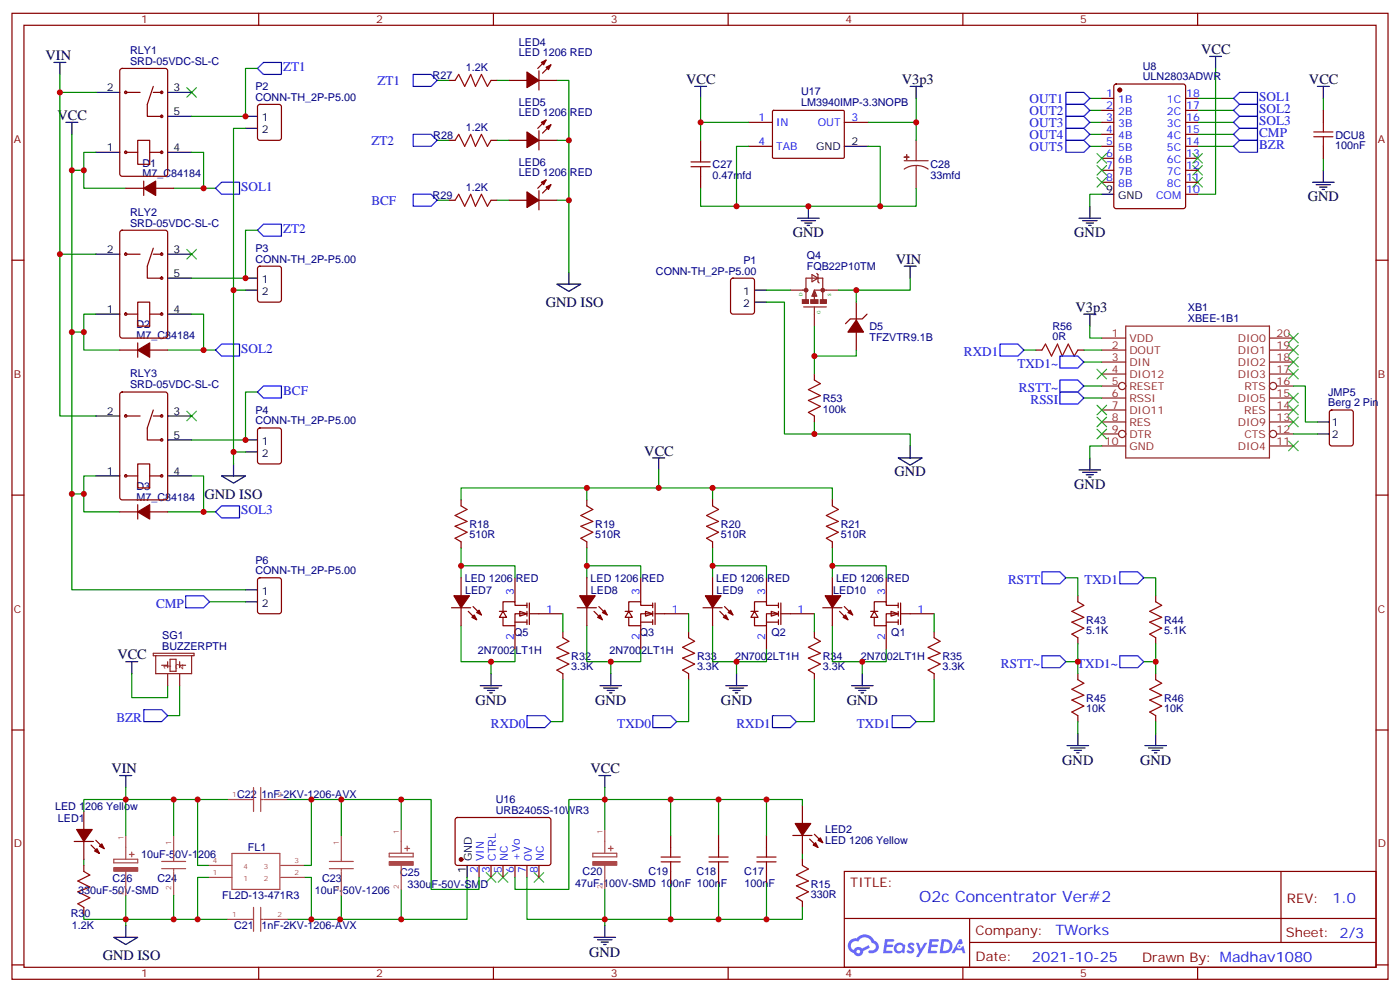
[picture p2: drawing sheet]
<svg xmlns="http://www.w3.org/2000/svg" width="412mm" height="292mm" viewBox="0 0 412 292" stroke-linecap="round" stroke-linejoin="round" font-family="sans-serif">
<defs><g id="words">
<text font-size="4.6" fill="#00f" x="270.8" y="265.5">O2c Concentrator Ver#2</text>
<g font-size="4.2">
<text x="13.4" y="17.7">VIN</text>
<text x="353.8" y="15.9">VCC</text>
<text x="202.1" y="24.7">VCC</text>
<text x="265.6" y="24.7">V3p3</text>
<text x="385.6" y="24.7">VCC</text>
<text x="16.9" y="35.3">VCC</text>
<text x="385.2" y="59.3">GND</text>
<text x="233.5" y="69.9">GND</text>
<text x="316.4" y="69.9">GND</text>
<text x="263.9" y="77.6">VIN</text>
<text x="160.8" y="90.3">GND ISO</text>
<text x="316.8" y="91.8">V3p3</text>
<text x="189.8" y="134.1">VCC</text>
<text x="263.5" y="140.1">GND</text>
<text x="316.4" y="144">GND</text>
<text x="60.2" y="146.8">GND ISO</text>
<text x="34.6" y="194.1">VCC</text>
<text x="140.1" y="207.5">GND</text>
<text x="175.3" y="207.5">GND</text>
<text x="212.4" y="207.5">GND</text>
<text x="249.4" y="207.5">GND</text>
<text x="32.8" y="227.6">VIN</text>
<text x="173.9" y="227.6">VCC</text>
<text x="312.9" y="225.1">GND</text>
<text x="335.8" y="225.1">GND</text>
<text x="173.6" y="281.6">GND</text>
<text x="30.3" y="282.6">GND ISO</text>
</g>
<g font-size="4.2" fill="#00f">
<text x="392.5" y="265.8">1.0</text>
<text x="310.9" y="275.3">TWorks</text>
<text x="304" y="283.1">2021-10-25</text>
</g>
<g font-size="3.9" fill="#00f">
<text x="83.4" y="20.9">ZT1</text>
<text x="111.2" y="25">ZT1</text>
<text x="370.9" y="29.7">SOL1</text>
<text x="303.3" y="33.8">OUT2</text>
<text x="303.3" y="30.3">OUT1</text>
<text x="370.9" y="33.3">SOL2</text>
<text x="303.3" y="40.9">OUT4</text>
<text x="303.3" y="37.3">OUT3</text>
<text x="370.9" y="36.8">SOL3</text>
<text x="370.9" y="40.3">CMP</text>
<text x="109.4" y="42.6">ZT2</text>
<text x="303.3" y="44.4">OUT5</text>
<text x="370.9" y="43.8">BZR</text>
<text x="71.1" y="56.2">SOL1</text>
<text x="109.4" y="60.3">BCF</text>
<text x="83.4" y="68.5">ZT2</text>
<text x="71.1" y="103.8">SOL2</text>
<text x="284" y="104.8">RXD1</text>
<text x="299.7" y="108.3">TXD1~</text>
<text x="83.4" y="116.2">BCF</text>
<text x="300.2" y="115.4">RSTT~</text>
<text x="303.6" y="118.9">RSSI</text>
<text x="71.1" y="151.4">SOL3</text>
<text x="297" y="171.8">RSTT</text>
<text x="319.4" y="171.8">TXD1</text>
<text x="46" y="178.9">CMP</text>
<text x="294.9" y="196.5">RSTT~</text>
<text x="317.3" y="196.5">TXD1~</text>
<text x="34.3" y="212.4">BZR</text>
<text x="144.6" y="214.2">RXD0</text>
<text x="181.8" y="214.2">TXD0</text>
<text x="216.9" y="214.2">RXD1</text>
<text x="252.4" y="214.2">TXD1</text>
</g>
<g font-size="3.9" fill="#800">
<text x="250.5" y="261.1">TITLE:</text>
<text x="379.1" y="265.8">REV:</text>
<text x="287.4" y="275.3">Company:</text>
<text x="378.7" y="275.9">Sheet: 2/3</text>
<text x="287.4" y="283">Date:</text>
<text x="336.4" y="283.1">Drawn By: Madhav1080</text>
</g>
<g font-size="3.2" fill="#800">
<text x="41.6" y="6.9">1</text>
<text x="110.8" y="6.9">2</text>
<text x="179.9" y="6.9">3</text>
<text x="249.1" y="6.9">4</text>
<text x="318.2" y="6.9">5</text>
<text x="4.1" y="42">A</text>
<text x="405.9" y="42">A</text>
<text x="4.1" y="111.2">B</text>
<text x="405.9" y="111.2">B</text>
<text x="4.1" y="180.3">C</text>
<text x="405.9" y="180.3">C</text>
<text x="4.1" y="249.4">D</text>
<text x="405.9" y="249.4">D</text>
<text x="41.6" y="287.7">1</text>
<text x="110.8" y="287.7">2</text>
<text x="179.9" y="287.7">3</text>
<text x="249.1" y="287.7">4</text>
<text x="318.2" y="287.7">5</text>
</g>
<g font-size="3.2" fill="#000080">
<text x="38.3" y="15.9">RLY1</text>
<text x="152.9" y="16.6">LED 1206 RED</text>
<text x="152.9" y="13.5">LED4</text>
<text x="38.3" y="19.1">SRD-05VDC-SL-C</text>
<text x="127.4" y="23.2">R27</text>
<text x="137.2" y="20.8">1.2K</text>
<text x="336.6" y="23.7">ULN2803ADWR</text>
<text x="336.6" y="20.6">U8</text>
<text x="75.2" y="29.7">CONN-TH_2P-P5.00</text>
<text x="75.2" y="26.6">P2</text>
<text x="236" y="28">U17</text>
<text x="152.9" y="34.3">LED 1206 RED</text>
<text x="152.9" y="31.2">LED5</text>
<text x="236" y="31.2">LM3940IMP-3.3NOPB</text>
<text x="127.6" y="40.8">R28</text>
<text x="137.2" y="38.5">1.2K</text>
<text x="393.4" y="40.8">DCU8</text>
<text x="393.3" y="43.9">100nF</text>
<text x="42" y="52.2">M7_C84184</text>
<text x="42" y="49">D1</text>
<text x="152.9" y="51.9">LED 1206 RED</text>
<text x="152.9" y="48.8">LED6</text>
<text x="209.9" y="52.7">0.47mfd</text>
<text x="209.9" y="49.5">C27</text>
<text x="274.1" y="52.7">33mfd</text>
<text x="274.1" y="49.5">C28</text>
<text x="127.4" y="58.5">R29</text>
<text x="137.2" y="56.1">1.2K</text>
<text x="38.3" y="63.5">RLY2</text>
<text x="38.3" y="66.7">SRD-05VDC-SL-C</text>
<text x="75.2" y="77.3">CONN-TH_2P-P5.00</text>
<text x="75.2" y="74.2">P3</text>
<text x="219" y="77.7">P1</text>
<text x="237.7" y="76.2">Q4</text>
<text x="193.2" y="80.8">CONN-TH_2P-P5.00</text>
<text x="237.7" y="79.4">FQB22P10TM</text>
<text x="349.9" y="94.7">XBEE-1B1</text>
<text x="349.9" y="91.5">XB1</text>
<text x="40.2" y="99.9">M7_C84184</text>
<text x="40.2" y="96.7">D2</text>
<text x="256.1" y="100.3">TFZVTR9.1B</text>
<text x="256.1" y="97.1">D5</text>
<text x="310" y="100.2">0R</text>
<text x="310" y="97.2">R56</text>
<text x="38.3" y="111.1">RLY3</text>
<text x="38.3" y="114.3">SRD-05VDC-SL-C</text>
<text x="242.4" y="118.3">R53</text>
<text x="391.3" y="119.6">Berg 2 Pin</text>
<text x="391.3" y="116.4">JMP5</text>
<text x="75.2" y="124.9">CONN-TH_2P-P5.00</text>
<text x="75.2" y="121.8">P4</text>
<text x="242.4" y="121.5">100k</text>
<text x="40.2" y="147.5">M7_C84184</text>
<text x="40.2" y="144.3">D3</text>
<text x="138.3" y="155.4">R18</text>
<text x="175.3" y="155.4">R19</text>
<text x="212.4" y="155.4">R20</text>
<text x="247.7" y="155.4">R21</text>
<text x="138.3" y="158.5">510R</text>
<text x="175.3" y="158.5">510R</text>
<text x="212.4" y="158.5">510R</text>
<text x="247.6" y="158.5">510R</text>
<text x="75.2" y="165.9">P6</text>
<text x="75.2" y="169">CONN-TH_2P-P5.00</text>
<text x="136.9" y="171.2">LED 1206 RED</text>
<text x="174" y="171.2">LED 1206 RED</text>
<text x="211" y="171.2">LED 1206 RED</text>
<text x="246.3" y="171.2">LED 1206 RED</text>
<text x="137" y="174.7">LED7</text>
<text x="174" y="174.7">LED8</text>
<text x="211.1" y="174.7">LED9</text>
<text x="245.4" y="174.7">LED10</text>
<text x="320" y="183.6">R43</text>
<text x="342.9" y="183.6">R44</text>
<text x="47.8" y="191.2">BUZZERPTH</text>
<text x="47.8" y="188.2">SG1</text>
<text x="151.4" y="187.1">Q5</text>
<text x="188.5" y="187.1">Q3</text>
<text x="227.3" y="187.1">Q2</text>
<text x="262.5" y="187.1">Q1</text>
<text x="320" y="186.7">5.1K</text>
<text x="342.9" y="186.7">5.1K</text>
<text x="140.7" y="192.4">2N7002LT1H</text>
<text x="168.3" y="197.3">3.3K</text>
<text x="168.3" y="194.2">R32</text>
<text x="179.5" y="192.4">2N7002LT1H</text>
<text x="205.3" y="197.3">3.3K</text>
<text x="205.3" y="194.2">R33</text>
<text x="216.6" y="194.2">2N7002LT1H</text>
<text x="242.4" y="197.3">3.3K</text>
<text x="242.4" y="194.2">R34</text>
<text x="253.6" y="194.2">2N7002LT1H</text>
<text x="277.6" y="197.3">3.3K</text>
<text x="277.6" y="194.2">R35</text>
<text x="320" y="209.6">10K</text>
<text x="320" y="206.6">R45</text>
<text x="342.9" y="209.6">10K</text>
<text x="342.9" y="206.6">R46</text>
<text x="16.2" y="238.3">LED 1206 Yellow</text>
<text x="69.9" y="234.8">C22</text>
<text x="77" y="234.8">1nF-2KV-1206-AVX</text>
<text x="146" y="239.6">URB2405S-10WR3</text>
<text x="146" y="236.4">U16</text>
<text x="17.1" y="241.8">LED1</text>
<text x="243.1" y="245.3">LED2</text>
<text x="73" y="250.6">FL1</text>
<text x="243.1" y="248.5">LED 1206 Yellow</text>
<text x="41.6" y="252.4">10uF-50V-1206</text>
<text x="117.8" y="257.7">C25</text>
<text x="171.6" y="257.6">C20</text>
<text x="191" y="257.6">C19</text>
<text x="205.1" y="257.6">C18</text>
<text x="219.2" y="257.6">C17</text>
<text x="23" y="263">330uF-50V-SMD</text>
<text x="33.2" y="259.5">C26</text>
<text x="46.4" y="259.5">C24</text>
<text x="92.7" y="263">10uF-50V-1206</text>
<text x="94.9" y="259.5">C23</text>
<text x="120" y="261.2">330uF-50V-SMD</text>
<text x="169.4" y="261.2">47uF-100V-SMD 100nF 100nF</text>
<text x="219.3" y="261.2">100nF</text>
<text x="238.8" y="261.2">R15</text>
<text x="20.8" y="270">R30</text>
<text x="65.5" y="264.8">FL2D-13-471R3</text>
<text x="238.8" y="264.3">330R</text>
<text x="21.2" y="273.5">1.2K</text>
<text x="69" y="273.6">C21</text>
<text x="77" y="273.6">1nF-2KV-1206-AVX</text>
</g>
<g font-size="3.2">
<text x="31.5" y="26.8">2</text>
<text x="51.2" y="26.8">3</text>
<text x="51.2" y="33.9">5</text>
<text x="77.2" y="35.7">1</text>
<text x="77.2" y="39.2">2</text>
<text x="31.5" y="44.5">1</text>
<text x="51.2" y="44.5">4</text>
<text x="240.4" y="44.1">GND</text>
<text x="250.8" y="42.7">2</text>
<text x="325.9" y="56.8">9</text>
<text x="329.4" y="58.6">GND</text>
<text x="31.5" y="74.5">2</text>
<text x="51.2" y="74.5">3</text>
<text x="51.2" y="81.5">5</text>
<text x="77.2" y="83.3">1</text>
<text x="77.2" y="86.8">2</text>
<text x="218.9" y="86.8">1</text>
<text x="31.5" y="92.1">1</text>
<text x="51.2" y="92.1">4</text>
<text x="218.9" y="90.3">2</text>
<text x="31.5" y="122.1">2</text>
<text x="51.2" y="122.1">3</text>
<text x="392.3" y="125.3">1</text>
<text x="51.2" y="129.2">5</text>
<text x="77.2" y="130.9">1</text>
<text x="392.3" y="128.8">2</text>
<text x="77.2" y="134.4">2</text>
<text x="31.5" y="139.7">1</text>
<text x="51.2" y="139.7">4</text>
<text x="77.2" y="175">1</text>
<text x="77.2" y="178.5">2</text>
<text x="137.2" y="256.9" transform="rotate(-90 137.2 256.9)">1</text>
<text x="139" y="253.4" transform="rotate(-90 139 253.4)">GND</text>
</g>
<g font-size="3.2" fill="#00f">
<text x="325.9" y="28.6">1</text>
<text x="349.4" y="28.6">18</text>
<text x="223.4" y="35.7">1</text>
<text x="250.8" y="35.7">3</text>
<text x="325.9" y="32.1">2</text>
<text x="325.9" y="35.7">3</text>
<text x="329.4" y="30.4">1B</text>
<text x="329.4" y="33.9">2B</text>
<text x="343.7" y="33.9">2C</text>
<text x="343.7" y="30.4">1C</text>
<text x="349.4" y="35.7">16</text>
<text x="349.4" y="32.1">17</text>
<text x="228.6" y="37.1">IN</text>
<text x="240.9" y="37.1">OUT</text>
<text x="325.9" y="39.2">4</text>
<text x="329.4" y="37.4">3B</text>
<text x="329.4" y="41">4B</text>
<text x="343.7" y="41">4C</text>
<text x="343.7" y="37.4">3C</text>
<text x="349.4" y="39.2">15</text>
<text x="223.4" y="42.7">4</text>
<text x="228.6" y="44.1">TAB</text>
<text x="325.9" y="42.7">5</text>
<text x="325.9" y="46.2">6</text>
<text x="329.4" y="44.5">5B</text>
<text x="343.7" y="44.5">5C</text>
<text x="349.4" y="46.2">13</text>
<text x="349.4" y="42.7">14</text>
<text x="325.9" y="49.8">7</text>
<text x="325.9" y="53.3">8</text>
<text x="329.4" y="48">6B</text>
<text x="329.4" y="51.5">7B</text>
<text x="343.7" y="51.5">7C</text>
<text x="343.7" y="48">6C</text>
<text x="349.4" y="53.3">11</text>
<text x="349.4" y="49.8">12</text>
<text x="329.4" y="55.1">8B</text>
<text x="340.6" y="58.6">COM</text>
<text x="343.7" y="55.1">8C</text>
<text x="349.4" y="56.8">10</text>
<text x="151.3" y="175" transform="rotate(-90 151.3 175)">3</text>
<text x="188.4" y="175" transform="rotate(-90 188.4 175)">3</text>
<text x="225.4" y="175" transform="rotate(-90 225.4 175)">3</text>
<text x="260.7" y="175" transform="rotate(-90 260.7 175)">3</text>
<text x="160.9" y="180.3">1</text>
<text x="197.9" y="180.3">1</text>
<text x="234.9" y="180.3">1</text>
<text x="270.2" y="180.3">1</text>
<text x="151.3" y="188.3" transform="rotate(-90 151.3 188.3)">2</text>
<text x="188.4" y="188.3" transform="rotate(-90 188.4 188.3)">2</text>
<text x="225.4" y="188.3" transform="rotate(-90 225.4 188.3)">2</text>
<text x="260.7" y="188.3" transform="rotate(-90 260.7 188.3)">2</text>
<text x="140.8" y="256.9" transform="rotate(-90 140.8 256.9)">2</text>
<text x="142.5" y="253.4" transform="rotate(-90 142.5 253.4)">VIN</text>
<text x="144.3" y="256.9" transform="rotate(-90 144.3 256.9)">3</text>
<text x="146" y="253.4" transform="rotate(-90 146 253.4)">CTRL</text>
<text x="147.8" y="256.9" transform="rotate(-90 147.8 256.9)">5</text>
<text x="149.6" y="253.4" transform="rotate(-90 149.6 253.4)">NC</text>
<text x="151.3" y="256.9" transform="rotate(-90 151.3 256.9)">6</text>
<text x="153.1" y="253.4" transform="rotate(-90 153.1 253.4)">+Vo</text>
<text x="154.9" y="256.9" transform="rotate(-90 154.9 256.9)">7</text>
<text x="156.6" y="253.4" transform="rotate(-90 156.6 253.4)">0V</text>
<text x="158.4" y="256.9" transform="rotate(-90 158.4 256.9)">8</text>
<text x="160.2" y="253.4" transform="rotate(-90 160.2 253.4)">NC</text>
</g>
<g font-size="3.2" fill="#8d2323">
<text x="327.5" y="99.2">1</text>
<text x="332.7" y="100.6">VDD</text>
<text x="364.6" y="100.6">DIO0</text>
<text x="376.1" y="99.2">20</text>
<text x="327.5" y="106.2">3</text>
<text x="327.5" y="102.7">2</text>
<text x="332.7" y="107.6">DIN</text>
<text x="332.7" y="104.1">DOUT</text>
<text x="364.6" y="104.1">DIO1</text>
<text x="364.6" y="107.6">DIO2</text>
<text x="376.1" y="102.7">19</text>
<text x="376.1" y="106.2">18</text>
<text x="327.5" y="109.7">4</text>
<text x="327.5" y="113.3">5</text>
<text x="332.7" y="111.2">DIO12</text>
<text x="364.6" y="111.2">DIO3</text>
<text x="376.1" y="109.7">17</text>
<text x="376.1" y="113.3">16</text>
<text x="327.5" y="116.8">6</text>
<text x="332.7" y="114.7">RESET</text>
<text x="332.7" y="118.2">RSSI</text>
<text x="364.6" y="118.2">DIO5</text>
<text x="366.6" y="114.7">RTS</text>
<text x="376.1" y="116.8">15</text>
<text x="327.5" y="120.3">7</text>
<text x="327.5" y="123.9">8</text>
<text x="332.7" y="121.7">DIO11</text>
<text x="332.7" y="125.3">RES</text>
<text x="364.6" y="125.3">DIO9</text>
<text x="366.5" y="121.7">RES</text>
<text x="376.1" y="123.9">13</text>
<text x="376.1" y="120.3">14</text>
<text x="325.5" y="130.9">10</text>
<text x="327.5" y="127.4">9</text>
<text x="332.7" y="128.8">DTR</text>
<text x="366.5" y="128.8">CTS</text>
<text x="376.1" y="127.4">12</text>
<text x="376.1" y="130.9">11</text>
<text x="332.7" y="132.3">GND</text>
<text x="364.6" y="132.3">DIO4</text>
<text x="50.4" y="197.2" transform="rotate(-90 50.4 197.2)">1</text>
<text x="54" y="197.2" transform="rotate(-90 54 197.2)">2</text>
</g>
<g font-size="2.1" fill="#a54b4b">
<text x="68.4" y="234.6">1</text>
<text x="81.8" y="234.6">2</text>
<text x="117.5" y="245.5" transform="rotate(-90 117.5 245.5)">1</text>
<text x="177.5" y="245.5" transform="rotate(-90 177.5 245.5)">1</text>
<text x="36.3" y="247.3" transform="rotate(-90 36.3 247.3)">1</text>
<text x="50.5" y="248.6" transform="rotate(-90 50.5 248.6)">1</text>
<text x="99.8" y="248.6" transform="rotate(-90 99.8 248.6)">1</text>
<text x="62.7" y="257.6">1</text>
<text x="62.7" y="254">4</text>
<text x="71.7" y="255.8">4</text>
<text x="77.7" y="255.8">3</text>
<text x="86.7" y="257.6">2</text>
<text x="86.7" y="254">3</text>
<text x="36.3" y="263.5" transform="rotate(-90 36.3 263.5)">2</text>
<text x="50.5" y="262" transform="rotate(-90 50.5 262)">2</text>
<text x="71.7" y="259.3">1</text>
<text x="77.7" y="259.3">2</text>
<text x="99.8" y="262" transform="rotate(-90 99.8 262)">2</text>
<text x="117.5" y="261.7" transform="rotate(-90 117.5 261.7)">2</text>
<text x="177.5" y="261.7" transform="rotate(-90 177.5 261.7)">2</text>
<text x="68.4" y="269.9">1</text>
<text x="81.8" y="269.9">2</text>
</g>
<g font-size="1.4" fill="#238d23">
<text x="236.4" y="87.2" transform="rotate(-90 236.4 87.2)">D</text>
<text x="244.8" y="87.2" transform="rotate(-90 244.8 87.2)">S</text>
<text x="241.7" y="92.5" transform="rotate(-90 241.7 92.5)">G</text>
</g>
</g></defs>
<g fill="none" stroke="#870000" stroke-width=".35">
<path d="M3.5 3.9h405.4v284.4h-405.4zM7.1 7.4h398.2v277.3h-398.2zM76.2 3.9v3.5M145.3 3.9v3.5M214.5 3.9v3.5M283.6 3.9v3.5M352.8 3.9v3.5M3.5 76.6h3.6M405.3 76.6h3.6M3.5 145.7h3.6M405.3 145.7h3.6M3.5 214.9h3.6"/>
<path d="M405.3 214.9h3.6M248.7 256.5h156.6v28.2h-156.6zM377.3 256.5v20.9M248.7 270.4h156.5M285.6 277.4h119.6M285.6 270.4v14.1M3.5 284h3.6M76.2 284.7v3.6M145.3 284.7v3.6M214.5 284.7v3.6M283.6 284.7v3.6M352.8 284.7v3.6"/>
<path d="M405.3 284h3.6"/>
</g>
<g fill="#5487ff">
<path d="M267.7 277.7a1.22 1.22 0 0 1 1.7 .2l-.4 .6a.47 .47 0 0 0-.3-.4 .47 .47 0 0 0-.5 .2l.1 .2a1.14 1.14 0 0 1 .8 1.8 1.14 1.14 0 0 1-1.9 0l-.2-.2 .5-.6 .7 .5a.29 .29 0 0 0 .3-.3 .29 .29 0 0 0-.2-.3 1.04 1.04 0 0 1-.6-1.7z"/>
<path d="M260.7 276.4h2.4l.3 .2-.2 .5-1.8 .1-.1 .8h1.5l.3 .4-.3 .4h-1.6l-.2 1.1h1.7l.2 .3-.2 .3-2.6 .1z"/>
<path d="M273.8 276.4h2.4l.3 .2-.1 .5-1.8 .1-.2 .8h1.6l.3 .4-.4 .4h-1.6l-.1 1.1h1.7l.2 .3-.2 .3-2.6 .1z"/>
<path d="M282.6 276.4h.7l.3 1.3-.6 .3a.69 .69 0 0 0-1 .3 .69 .69 0 0 0 .4 .9 .69 .69 0 0 0 .9-.6l.5-.2 .6 2.2h-.8l-.2-.9h-1.8l-.5 .9h-.8z"/>
<path d="M269.8 277.5h.8l.6 1.8 1.1-1.8h.9l-2.6 4.2h-.8l.9-1.5z"/>
<path d="M277.4 276.4l-.6 4.2h1.3a2.11 2.11 0 0 0 2.5-2.1 2.11 2.11 0 0 0-2.5-2.1zM278.1 277.2a1.39 1.39 0 0 1 1.7 1.4 1.39 1.39 0 0 1-1.8 1.3h-.3z"/>
<path d="M263.7 278.1a1.54 1.54 0 0 0-.1 2.1 1.54 1.54 0 0 0 2.2 .1l.6 .3 .3-2.3-.2-.3h-.4a1.49 1.49 0 0 0-2.4 .1zM264 279.1a.94 .94 0 0 1 1.8 0 .94 .94 0 0 1-1.8 0z"/>
<path d="M250.4 276.8a2.18 2.18 0 0 0 1.1 3.7 1.44 1.44 0 0 0 1.6 .9 1.44 1.44 0 0 0 1.2-1.4l2-1-.5-.8-1.9 1a1.47 1.47 0 0 0-2.4 .4 1.39 1.39 0 0 1-.7-1.9 1.39 1.39 0 0 1 2-.5 2.12 2.12 0 0 1 2.2-1.3 2.12 2.12 0 0 1 1.9 1.7 1.14 1.14 0 0 1 1.1 1.4 1.14 1.14 0 0 1-1.7 .7 .43 .43 0 0 0-.5 .4 .43 .43 0 0 0 .4 .5 1.98 1.98 0 0 0 2.5-1.2 1.98 1.98 0 0 0-1.2-2.6 3.1 3.1 0 0 0-5.3-.6l-.9 .1zM252.3 280.1a.55 .55 0 0 1 1.1 0 .55 .55 0 0 1-1.1 0z"/>
<circle cx="282.6" cy="278.5" r=".26"/>
</g>
<g fill="none" stroke="#008700" stroke-width=".35">
<path d="M17.6 27.2v47.6h10.6M17.6 21.9v5.3h10.6M21.2 39.5v134.1h51.1M72.3 37.8h-3.5v47.6M75.8 20.1h-3.5v14.2h-15.9M128.8 23.7h3.5M146.4 23.7h3.5M164 23.7h3.6v56.4M206.4 29v7M220.5 36h-14.1v5.3M255.8 36h14.1v5.3M269.9 29v7"/>
<path d="M321 39.5h3.6M321 36h3.6M321 32.5h3.6M321 29h3.6M352.8 39.5h10.6M352.8 36h10.6M352.8 32.5h10.6M352.8 29h10.6M358.1 20.1v37.1h-5.3M389.8 29v3.5M21.2 50.1h3.5M28.2 44.8h-3.5v10.6h12.3"/>
<path d="M56.4 44.8h3.6v10.6h-8.8M60 55.4h3.5M128.8 58.9h3.5M128.8 41.3h3.5M146.4 58.9h3.5M146.4 41.3h3.5M164 58.9h3.6M164 41.3h3.6M206.4 55.4v5.3h10.6M220.5 43.1h-3.5v17.6h52.9v-5.3M255.8 43.1h3.5v17.6M321 43.1h3.6"/>
<path d="M324.6 57.2h-3.6v3.5M352.8 43.1h10.6M389.8 46.6v3.5M17.6 74.8v47.6h10.6M75.8 67.8h-3.5v14.1h-15.9M21.2 97.8h3.5M28.2 92.5h-3.5v10.5h10.6M56.4 92.5h3.6v10.5h-10.6M72.3 85.4h-3.5v47.6h3.5M321 96v3.5h3.6M60 103h3.5M75.8 115.4h-3.5v14.1h-15.9"/>
<path d="M68.8 133v3.6M324.6 131.3h-3.6v3.5M21.2 145.4h3.5M28.2 140.1h-3.5v10.6h10.6M56.4 140.1h3.6v10.6h-10.6M60 150.7h3.5M61.7 177.1h10.6M38.8 198.3v7.1h10.6v-3.6M52.9 201.8v8.8h-3.5M24.7 238.9v-3.6h12.3v10.6M37 231.8v3.5h30M51.2 235.3v10.6"/>
<path d="M58.2 235.3v19.4h3.2M84.7 235.3h7v19.4h-2.1M91.7 235.3h35.3v26.5h14.1v-3.5M100.5 235.3v10.6M118.2 235.3v8.9M178.2 231.8v3.5h-10.6v26.5h-15.9v-3.5M197.6 235.3v10.6M211.7 235.3v10.6M225.8 235.3v10.6M236.4 237.1v-1.8h-58.2v8.9M24.7 253v1.7M61.4 258.3h-3.2v12.3"/>
<path d="M89.6 258.3h2.1v12.3h-7M137.6 258.3v12.3h-19.4M155.2 258.3v12.3h23v1.8M236.4 251.2v1.8M24.7 268.9v1.7h42.3M37 263.6v8.8M51.2 263.6v7M100.5 263.6v7h-8.8M118.2 261.8v8.8h-18M178.2 261.8v8.8h58.2v-3.5M197.6 260v10.6M211.7 260v10.6"/>
<path d="M225.8 260v10.6"/>
</g>
<g fill="none" stroke="#00f" stroke-width=".35">
<path d="M75.8 20.1l1.8-1.7h5.3v3.5h-5.3zM121.7 39.5h5.3l1.8 1.8-1.8 1.8h-5.3zM121.7 21.9h5.3l1.8 1.8-1.8 1.7h-5.3zM314 37.8h5.3l1.7 1.7-1.7 1.8h-5.3zM314 34.3h5.3l1.7 1.7-1.7 1.8h-5.3zM314 30.7h5.3l1.7 1.8-1.7 1.8h-5.3zM314 27.2h5.3l1.7 1.8-1.7 1.7h-5.3zM363.4 36l1.7-1.7h5.3v3.5h-5.3zM363.4 32.5l1.7-1.8h5.3v3.6h-5.3zM363.4 29l1.7-1.8h5.3v3.5h-5.3zM365.1 37.8h5.3v3.5h-5.3l-1.7-1.8zM63.5 55.4l1.8-1.7h5.3v3.5h-5.3z"/>
<path d="M121.7 57.2h5.3l1.8 1.7-1.8 1.8h-5.3zM314 41.3h5.3l1.7 1.8-1.7 1.7h-5.3zM363.4 43.1l1.7-1.8h5.3v3.5h-5.3zM75.8 67.8l1.8-1.8h5.3v3.5h-5.3zM65.3 101.3h5.3v3.5h-5.3l-1.8-1.8zM75.8 115.4l1.8-1.8h5.3v3.6h-5.3zM63.5 150.7l1.8-1.8h5.3v3.5h-5.3zM54.7 175.4h5.3l1.7 1.7-1.7 1.8h-5.3zM42.3 208.9h5.3l1.8 1.7-1.8 1.8h-5.3z"/>
</g>
<g fill="none" stroke="#000" stroke-width=".35">
<path d="M15.9 18.4h3.5M17.6 18.4v3.5M356.3 16.6h3.5M358.1 16.6v3.5M19.4 36h3.5M21.2 36v3.5M28.2 27.2h7.1M49.4 34.3h7M49.4 27.2h7M72.3 34.3h3.5M72.3 37.8h3.5M204.6 25.4h3.5"/>
<path d="M206.4 25.4v3.6M268.1 25.4h3.5M269.9 25.4v3.6M388.1 25.4h3.5M389.8 25.4v3.6M28.2 44.8h7.1M49.4 44.8h7M248.7 43.1h7.1M324.6 57.2h3.5M386.6 53.7h6.4M387.7 54.4h4.2M388.8 55.1h2.1"/>
<path d="M389.5 55.8h.7M389.8 50.1v3.6M28.2 74.8h7.1M49.4 74.8h7M234.9 64.2h6.4M236 64.9h4.2M237.1 65.7h2.1M237.8 66.4h.7M238.1 60.7v3.5M317.9 64.2h6.3M318.9 64.9h4.2M320 65.7h2.1"/>
<path d="M320.7 66.4h.7M321 60.7v3.5M28.2 92.5h7.1M49.4 81.9h7M49.4 92.5h7M72.3 81.9h3.5M72.3 85.4h3.5M164 83.6h7.1l-3.5 2.2zM167.6 80.1v3.5M319.3 92.5h3.5M321 92.5v3.5M28.2 122.4h7.1"/>
<path d="M49.4 129.5h7M49.4 122.4h7M68.8 136.6v3.5M72.3 129.5h3.5M72.3 133h3.5M317.9 138.3h6.3M318.9 139h4.2M320 139.7h2.1M321 134.8v3.5M28.2 140.1h7.1M49.4 140.1h7M65.3 140.1h7l-3.5 2.1z"/>
<path d="M320.7 140.4h.7M72.3 173.6h3.5M72.3 177.1h3.5M37 194.8h3.6M38.8 194.8v3.5M35.3 228.3h3.5M37 228.3v3.5M176.4 228.3h3.5M178.2 228.3v3.5M137.6 254.7v3.6M33.5 275.9h7.1l-3.6 2.1zM37 272.4v3.5"/>
<path d="M175 275.9h6.3M176 276.6h4.3M177.1 277.3h2.1M177.8 278h.7M178.2 272.4v3.5"/>
</g>
<g fill="none" stroke="#3c3" stroke-width=".35">
<path d="M55 25.8l2.9 2.8M57.9 25.8l-2.9 2.8M323.1 45.2l2.9 2.8M323.1 48.7l2.9 2.8M323.1 52.2l2.9 2.9M326 45.2l-2.9 2.8M326 48.7l-2.9 2.8M326 52.2l-2.9 2.9M351.4 52.2l2.8 2.9M351.4 48.7l2.8 2.8M351.4 45.2l2.8 2.8M354.2 52.2l-2.8 2.9"/>
<path d="M354.2 48.7l-2.8 2.8M354.2 45.2l-2.8 2.8M55 73.4l2.9 2.8M57.9 73.4l-2.9 2.8M55 121l2.9 2.9M57.9 121l-2.9 2.9M143.2 256.9l2.8 2.8M146 256.9l-2.8 2.8M146.8 256.9l2.8 2.8M149.6 256.9l-2.8 2.8M157.3 256.9l2.9 2.8M160.2 256.9l-2.9 2.8"/>
</g>
<g fill="none" stroke="#870000" stroke-width=".35">
<path d="M160.9 17.7l-2.5 2.4M162.3 19.1l-2.5 2.5M35.5 20.4l.5-.3h12.7l.6 .5 .1 30.6-.5 .6-12.9 .1-.7-.5v-30.6zM37 27.2h4.3M45.2 25.4l-1.8 5.3v3.6h4.2M45.2 27.2h2.4M76.1 30.9l.5-.2h5.6l.6 .5 .1 9.4-.5 .7h-5.8l-.7-.5-.1-9.4zM132.3 23.7h1.8M144.6 23.7h1.8M149.9 23.7h5.3M158.7 23.7h5.3M158.7 20.8v5.7"/>
<path d="M158.7 38.5v5.6M160.9 35.3l-2.5 2.5M162.3 36.7l-2.5 2.5M220.5 36h7M227.6 32.7l.3-.2h20.6l.2 .3v13.6l-.3 .2-20.7-.1-.2-.3zM248.7 36h7.1M324.6 29h3.5M324.6 32.5h3.5M324.6 36h3.5M324.6 39.5h3.5M328.3 24.9l.5-.2h19.7l.7 .5v35.5l-.4 .7h-20l-.7-.4v-35.6zM349.2 29h3.6"/>
<path d="M349.2 32.5h3.6M349.2 36h3.6M349.2 39.5h3.6M389.8 32.5v3.5M37 55.4h5.3M37 44.8h3.6M40.6 41.3h3.5v7.1h-3.5zM42.3 53.3v4.2M44.1 44.8h3.5M45.9 55.4h5.3M132.3 58.9h1.8M132.3 41.3h1.8"/>
<path d="M144.6 58.9h1.8M144.6 41.3h1.8M149.9 58.9h5.3M149.9 41.3h5.3M158.7 58.9h5.3M158.7 41.3h5.3M158.7 56.1v5.7M160.9 53l-2.5 2.4M162.3 54.4l-2.5 2.4M206.4 41.3v3.5M206.4 51.9v3.5M220.5 43.1h7"/>
<path d="M324.6 43.1h3.5M324.6 46.6h3.5M324.6 50.1h3.5M324.6 53.7h3.5M349.2 43.1h3.6M349.2 46.6h3.6M349.2 50.1h3.6M349.2 53.7h3.6M349.2 57.2h3.6M389.8 43.1v3.5M35.5 68l.5-.2h12.7l.6 .4 .1 30.6-.5 .7h-12.9l-.7-.4v-30.6zM37 74.8h4.3"/>
<path d="M45.2 73.1l-1.8 5.3v3.5h4.2M45.2 74.8h2.4M76.1 78.6l.5-.2h5.6l.6 .4 .1 9.4-.5 .7h-5.8l-.7-.4-.1-9.4zM37 92.5h3.6M40.6 88.9h3.5v7.1h-3.5zM44.1 92.5h3.5M35.3 103h5.3M35.5 115.6l.5-.2h12.7l.6 .4 .1 30.6-.5 .7h-12.9l-.7-.4v-30.6zM40.6 100.9v4.3M44.1 103h5.3M37 122.4h4.3M40.6 136.6h3.5v7h-3.5z"/>
<path d="M45.2 120.7l-1.8 5.3v3.5h4.2M45.2 122.4h2.4M76.1 126.2l.5-.2h5.6l.6 .4 .1 9.5-.5 .6-5.8 .1-.7-.5-.1-9.4zM35.3 150.7h5.3M37 140.1h3.6M40.6 148.6v4.2M44.1 150.7h5.3M44.1 140.1h3.5M76.1 170.3l.5-.2h5.6l.6 .4 .1 9.5-.5 .6-5.8 .1-.7-.5-.1-9.4zM24.7 238.9v5.3M236.4 237.1v5.3M21.9 247.7h5.6"/>
<path d="M24.7 247.7v5.3M24.7 254.7v1.8M26.8 248.7l2.5 2.5M28.2 247.3l2.5 2.5M134.3 240.8l.5-.2 27 .1 .5 .6-.1 13-.6 .4h-27.1l-.4-.7v-12.7zM141.1 254.7v3.6M144.6 254.7v3.6M148.2 254.7v3.6M151.7 254.7v3.6M155.2 254.7v3.6M158.7 254.7v3.6M197.6 245.9v3.5"/>
<path d="M197.6 256.5v3.5M211.7 245.9v3.5M211.7 256.5v3.5M225.8 245.9v3.5M225.8 256.5v3.5M233.5 245.9h5.7M236.4 245.9v5.3M236.4 253v1.7M238.5 247l2.4 2.4M239.9 245.6l2.5 2.4M24.7 267.1v1.8M236.4 265.3v1.8"/>
<circle cx="37" cy="27.2" r=".35"/>
<circle cx="47.6" cy="34.3" r=".35"/>
<circle cx="47.6" cy="27.2" r=".35"/>
<circle cx="37" cy="44.8" r=".35"/>
<circle cx="47.6" cy="44.8" r=".35"/>
<circle cx="37" cy="74.8" r=".35"/>
<circle cx="47.6" cy="74.8" r=".35"/>
<circle cx="37" cy="92.5" r=".35"/>
<circle cx="47.6" cy="81.9" r=".35"/>
<circle cx="47.6" cy="92.5" r=".35"/>
<circle cx="37" cy="122.4" r=".35"/>
<circle cx="47.6" cy="129.5" r=".35"/>
<circle cx="47.6" cy="122.4" r=".35"/>
<circle cx="37" cy="140.1" r=".35"/>
<circle cx="47.6" cy="140.1" r=".35"/>
</g>
<g fill="#870000" stroke="#870000" stroke-width=".35">
<path d="M40.6 150.7l3.5-2.1v4.2z"/>
<path d="M40.6 103l3.5-2.1v4.3z"/>
<path d="M42.3 55.4l3.6-2.1v4.2z"/>
<path d="M160.9 19.8l1.4-.7-.7 1.4z"/>
<path d="M159.5 18.4l1.4-.7-.7 1.4z"/>
<path d="M155.2 21.2l3.5 2.5-3.5 2.1z"/>
<path d="M160.9 37.4l1.4-.7-.7 1.4z"/>
<path d="M159.5 36l1.4-.7-.7 1.4z"/>
<path d="M155.2 38.8l3.5 2.5-3.5 2.1z"/>
<path d="M160.9 55.1l1.4-.7-.7 1.4z"/>
<path d="M159.5 53.7l1.4-.7-.7 1.4z"/>
<path d="M155.2 56.5l3.5 2.4-3.5 2.2z"/>
<path d="M27.9 250.5l.7-.7 .7 1.4z"/>
<path d="M29.3 249.1l.7-.7 .7 1.4z"/>
<path d="M22.6 244.2h4.6l-2.5 3.5z"/>
<path d="M239.5 248.7l.7-.7 .7 1.4z"/>
<path d="M241.7 246.6l.7 1.4-1.5-.7z"/>
<path d="M234.2 242.4h4.6l-2.4 3.5z"/>
<circle cx="329.8" cy="26.5" r=".53"/>
<circle cx="135.8" cy="253" r=".53"/>
</g>
<g fill="none" stroke="#a10000" stroke-width=".35">
<path d="M134.1 23.7l1-1.8 1.8 3.5 1.7-3.5 1.5 3.5 1.7-3.5 1.8 3.5 1-1.7M387 38.8h5.6M389.8 36v2.8M134.1 58.9l1-1.7 1.8 3.5 1.7-3.5 1.5 3.5 1.7-3.5 1.8 3.5 1-1.8M134.1 41.3l1-1.8 1.8 3.6 1.7-3.6 1.5 3.6 1.7-3.6 1.8 3.6 1-1.8M203.6 49.1h5.6M203.6 47.7h5.6M206.4 44.8v2.9M206.4 49.1v2.8M387 40.3h5.6M389.8 40.3v2.8M24.7 256.5l1.8 1.1-3.6 1.7 3.6 1.8-3.6 1.4 3.6 1.8-3.6 1.7 1.8 1.1"/>
<path d="M194.7 253.7h5.7M194.7 252.3h5.7M197.6 249.4v2.9M197.6 253.7v2.8M208.8 253.7h5.7M208.8 252.3h5.7M211.7 249.4v2.9M211.7 253.7v2.8M223 253.7h5.6M223 252.3h5.6M225.8 249.4v2.9M225.8 253.7v2.8"/>
<path d="M236.4 254.7l1.7 1.1-3.5 1.8 3.5 1.7-3.5 1.4 3.5 1.8-3.5 1.8 1.8 1"/>
</g>
<g fill="none" stroke="#8c2424" stroke-width=".35">
<path d="M266.3 47.3h7.1M269.9 48.7l1.8 .3 1.7 .8M269.9 48.7l-1.9 .3-1.7 .8M269.9 41.3v6M269.9 48.7v6.7M324.6 99.5h7M331.6 96h42.3v38.8h-42.3zM373.9 99.5h7.1M324.6 106.6h7M324.6 103h7M324.6 110.1h7M324.6 117.2h7"/>
<path d="M324.6 113.6h4.9M373.9 106.6h7.1M373.9 103h7.1M373.9 110.1h7.1M373.9 117.2h7.1M376.1 113.6h4.9M324.6 127.7h4.9M324.6 131.3h7M324.6 124.2h7M324.6 120.7h7M373.9 131.3h7.1M373.9 124.2h7.1"/>
<path d="M373.9 120.7h7.1M376.1 127.7h4.9M45.2 192.3h11.9v.7h-11.9zM45.9 193v5.3h10.5v-5.3M47.6 195.8h1.8M49.4 194.8v1.7M49.4 198.3v3.5M50.1 194.1h1.8v3.5h-1.8zM52.9 195.8h1.8M52.9 194.8v1.7M52.9 198.3v3.5"/>
<circle cx="330.6" cy="113.6" r="1.06"/>
<circle cx="375" cy="113.6" r="1.06"/>
<circle cx="330.6" cy="127.7" r="1.06"/>
<circle cx="375" cy="127.7" r="1.06"/>
</g>
<g fill="none" stroke="#a64a4a" stroke-width=".35">
<path d="M67 235.3h7.7M74.7 231.8v7.1M76.8 231.8v7.1M76.8 235.3h.7M77.7 235.3h7M33.5 252.9h7.1v1.1h-7.1zM37 245.9v7M37 256.4v3.6M38.1 251.5h1.4M38.8 250.8v1.4M47.6 253.6h7.1M47.6 255.7h7.1"/>
<path d="M51.2 245.9v7.7M51.2 255.7v.7M51.2 256.6v7M61.4 258.3h6.9M61.4 254.7h6.9M68.3 251.2h14.1v10.6h-14.1zM82.7 258.3h6.9M82.7 254.7h6.9M97 253.6h7.1M97 255.7h7.1M100.5 245.9v7.7M100.5 255.7v.7"/>
<path d="M100.5 256.6v7M114.7 251.2h7v1h-7zM118.2 244.2v7M118.2 254.7v3.5M118.2 258.3v3.5M119.2 249.7h1.4M119.9 249v1.5M174.6 251.2h7.1v1h-7.1zM178.2 244.2v7M178.2 254.7v3.5M178.2 258.3v3.5M179.2 249.7h1.4"/>
<path d="M179.9 249v1.5M37 260.1v3.5M67 270.6h7.7M74.7 267.1v7M76.8 267.1v7M76.8 270.6h.7M77.7 270.6h7"/>
</g>
<g fill="#a64a4a" stroke="#a64a4a" stroke-width=".35">
<path d="M174.6 253.6h7.1v1.1h-7.1z"/>
<path d="M114.7 253.6h7v1.1h-7z"/>
<path d="M33.5 255.4h7.1v1h-7.1z"/>
</g>
<g fill="#8c2424" stroke="#8c2424" stroke-width=".35">
<path d="M266.3 46.2l1.5 .1z"/>
<path d="M267.1 45.5v1.5z"/>
</g>
<g fill="#fff" stroke="#870000" stroke-width=".35">
<path d="M257.5 180l1.1 1.7h-2.1z"/>
<path d="M262.5 180l2.1 .7-2.1 .7z"/>
</g>
<path d="M256.5 180h2.1M261.1 170.1v7M264.6 178.2h-3.5v-1.1h-3.6v2.9M264.6 177.5v1.4M264.6 180v1.4M265.3 177.5v6.3M261.1 183.1h3.5M261.1 184.2v7M264.6 180.7h-3.5v3.5h-3.6v-2.5M264.6 182.4v1.4M265.3 180.7h9.9" fill="none" stroke="#870000" stroke-width=".35"/>
<g fill="#fff" stroke="#870000" stroke-width=".35">
<path d="M222.2 180l1.1 1.7h-2.1z"/>
<path d="M227.2 180l2.1 .7-2.1 .7z"/>
</g>
<path d="M221.2 180h2.1M225.8 170.1v7M229.3 178.2h-3.5v-1.1h-3.6v2.9M229.3 177.5v1.4M229.3 180v1.4M230 177.5v6.3M225.8 183.1h3.5M225.8 184.2v7M229.3 180.7h-3.5v3.5h-3.6v-2.5M229.3 182.4v1.4M230 180.7h9.9" fill="none" stroke="#870000" stroke-width=".35"/>
<g fill="#fff" stroke="#870000" stroke-width=".35">
<path d="M185.2 180l1.1 1.7h-2.2z"/>
<path d="M190.1 180l2.2 .7-2.2 .7z"/>
</g>
<path d="M184.1 180h2.2M188.7 170.1v7M192.3 178.2h-3.6v-1.1h-3.5v2.9M192.3 177.5v1.4M192.3 180v1.4M193 177.5v6.3M188.7 183.1h3.6M188.7 184.2v7M192.3 180.7h-3.6v3.5h-3.5v-2.5M192.3 182.4v1.4M193 180.7h9.8" fill="none" stroke="#870000" stroke-width=".35"/>
<g fill="#fff" stroke="#870000" stroke-width=".35">
<path d="M148.2 180l1 1.7h-2.1z"/>
<path d="M153.1 180l2.1 .7-2.1 .7z"/>
</g>
<g fill="none" stroke="#870000" stroke-width=".35">
<path d="M215.4 82.1l.5-.2h5.6l.7 .4v9.5l-.4 .6-5.9 .1-.7-.5v-9.4zM252.2 88.9v5.3M252.2 97.8v5.2M255.4 92.5l-1.4 1.4h-3.5l-1.4 1.4M239.9 110.1v1.8M305.2 103h1.7M317.5 103h1.8M239.9 122.4v1.8M391.8 120.9l.5-.2h5.6l.7 .4v9.5l-.4 .6-5.9 .1-.7-.5v-9.4zM135.8 147.1v1.8M135.8 159.5v1.8M172.9 147.1v1.8"/>
<path d="M172.9 159.5v1.8M209.9 147.1v1.8M209.9 159.5v1.8M245.2 147.1v1.8M245.2 159.5v1.8M133 178.9h5.6M135.8 170.1v5.3M135.8 178.9v5.3M137.9 180l2.5 2.4M139.3 178.5l2.5 2.5M147.1 180h2.1M151.7 170.1v7"/>
<path d="M155.2 178.2h-3.5v-1.1h-3.5v2.9M155.2 177.5v1.4M155.2 180v1.4M155.9 177.5v6.3M170 178.9h5.7M172.9 170.1v5.3M172.9 178.9v5.3M175 180l2.4 2.4M176.4 178.5l2.5 2.5M207.1 178.9h5.6M209.9 170.1v5.3M209.9 178.9v5.3"/>
<path d="M212 180l2.5 2.4M213.4 178.5l2.5 2.5M242.4 178.9h5.6M245.2 170.1v5.3M245.2 178.9v5.3M247.3 180l2.5 2.4M248.7 178.5l2.5 2.5M317.5 175.4v1.7M340.4 175.4v1.7M151.7 183.1h3.5M151.7 184.2v7M155.2 180.7h-3.5v3.5h-3.5v-2.5"/>
<path d="M155.2 182.4v1.4M155.9 180.7h9.9M165.8 185.9v1.8M165.8 198.3v1.8M202.8 185.9v1.8M202.8 198.3v1.8M239.9 185.9v1.8M239.9 198.3v1.8M275.2 185.9v1.8M275.2 198.3v1.8M317.5 187.7v1.8M317.5 198.3v1.8"/>
<path d="M340.4 187.7v1.8M340.4 198.3v1.8M317.5 210.6v1.8M340.4 210.6v1.8"/>
</g>
<g fill="none" stroke="#a10000" stroke-width=".35">
<path d="M239.9 111.9l1.8 1-3.6 1.8 3.6 1.8-3.6 1.4 3.6 1.7-3.6 1.8 1.8 1M306.9 103l1.1-1.7 1.7 3.5 1.8-3.5 1.4 3.5 1.8-3.5 1.7 3.5 1.1-1.8M135.8 148.9l1.8 1.1-3.5 1.7 3.5 1.8-3.5 1.4 3.5 1.8-3.5 1.7 1.7 1.1M172.9 148.9l1.7 1.1-3.5 1.7 3.5 1.8-3.5 1.4 3.5 1.8-3.5 1.7 1.8 1.1M209.9 148.9l1.8 1.1-3.6 1.7 3.6 1.8-3.6 1.4 3.6 1.8-3.6 1.7 1.8 1.1M245.2 148.9l1.7 1.1-3.5 1.7 3.5 1.8-3.5 1.4 3.5 1.8-3.5 1.7 1.8 1.1M317.5 177.1l1.8 1.1-3.6 1.8 3.6 1.7-3.6 1.4 3.6 1.8-3.6 1.8 1.8 1M340.4 177.1l1.8 1.1-3.5 1.8 3.5 1.7-3.5 1.4 3.5 1.8-3.5 1.8 1.7 1M165.8 187.7l1.8 1.1-3.6 1.7 3.6 1.8-3.6 1.4 3.6 1.8-3.6 1.7 1.8 1.1M202.8 187.7l1.8 1.1-3.5 1.7 3.5 1.8-3.5 1.4 3.5 1.8-3.5 1.7 1.7 1.1M239.9 187.7l1.8 1.1-3.6 1.7 3.6 1.8-3.6 1.4 3.6 1.8-3.6 1.7 1.8 1.1M275.2 187.7l1.7 1.1-3.5 1.7 3.5 1.8-3.5 1.4 3.5 1.8-3.5 1.7 1.8 1.1"/>
<path d="M317.5 200.1l1.8 1-3.6 1.8 3.6 1.7-3.6 1.5 3.6 1.7-3.6 1.8 1.8 1M340.4 200.1l1.8 1-3.5 1.8 3.5 1.7-3.5 1.5 3.5 1.7-3.5 1.8 1.7 1"/>
</g>
<g fill="none" stroke="#008700" stroke-width=".35">
<path d="M225.8 88.9h5.3v38.8h8.8v-3.5M225.8 85.4h7M239.9 96v14.1M246.9 85.4h5.3v3.5M268.1 81.9v3.5h-15.9M252.2 103v1.8h-12.3M301.6 103h3.6M319.3 117.2h5.3M319.3 113.6h5.3M319.3 103h5.3M319.3 106.6h5.3M381 113.6h3.5v10.6h3.6"/>
<path d="M194 138.3v5.3M239.9 127.7h28.2v3.6M381 127.7h7.1M135.8 147.1v-3.5h109.4v3.5M172.9 143.6v3.5M209.9 143.6v3.5M135.8 166.5h15.9v3.6M135.8 161.3v8.8M172.9 166.5h15.8v3.6M172.9 161.3v8.8M209.9 166.5h15.9v3.6M209.9 161.3v8.8"/>
<path d="M245.2 166.5h15.9v3.6M245.2 161.3v8.8M314 170.1h3.5v5.3M336.9 170.1h3.5v5.3M135.8 184.2v10.6h15.9v-3.6M144.6 194.8v3.5M165.8 180.7v5.2M172.9 184.2v10.6h7v3.5M188.7 191.2v3.6h-8.8M202.8 180.7v5.2M209.9 184.2v10.6h7.1v3.5M225.8 191.2v3.6h-8.8"/>
<path d="M239.9 180.7v5.2M245.2 184.2v10.6h15.9v-3.6M254 194.8v3.5M275.2 180.7v5.2M314 194.8h3.5M317.5 189.5v8.8M336.9 194.8h3.5M340.4 189.5v8.8M165.8 200.1v12.3h-3.5M202.8 200.1v12.3h-3.5M239.9 200.1v12.3h-5.3M275.2 200.1v12.3h-5.3"/>
<path d="M317.5 212.4v3.5M340.4 212.4v3.5"/>
</g>
<g fill="none" stroke="#000" stroke-width=".35">
<path d="M266.3 78.4h3.6M268.1 78.4v3.5M222.2 85.4h3.6M222.2 88.9h3.6M192.3 134.8h3.5M194 134.8v3.5M264.6 134.8h7l-3.5 2.1zM268.1 131.3v3.5M388.1 124.2h3.5M388.1 127.7h3.5M144.6 198.3v3.5M179.9 198.3v3.5"/>
<path d="M217 198.3v3.5M254 198.3v3.5M141.5 201.8h6.3M142.5 202.5h4.3M143.6 203.2h2.1M144.3 203.9h.7M176.7 201.8h6.4M177.8 202.5h4.2M178.9 203.2h2.1M179.6 203.9h.7M213.8 201.8h6.3M214.8 202.5h4.3"/>
<path d="M215.9 203.2h2.1M216.6 203.9h.7M250.8 201.8h6.4M251.9 202.5h4.2M252.9 203.2h2.2M253.6 203.9h.8M314.3 219.5h6.4M317.5 215.9v3.6M337.3 219.5h6.3M340.4 215.9v3.6M315.4 220.2h4.2M316.4 220.9h2.2"/>
<path d="M317.1 221.6h.8M338.3 220.2h4.2M339.4 220.9h2.1M340.1 221.6h.7"/>
</g>
<path d="M294.6 101.3h5.3l1.7 1.7-1.7 1.8h-5.3zM312.2 104.8h5.3l1.8 1.8-1.8 1.7h-5.3zM312.2 111.9h5.3l1.8 1.7-1.8 1.8h-5.3zM312.2 115.4h5.3l1.8 1.8-1.8 1.7h-5.3zM306.9 168.3h5.3l1.8 1.8-1.8 1.7h-5.3zM329.8 168.3h5.3l1.8 1.8-1.8 1.7h-5.3zM306.9 193h5.3l1.8 1.8-1.8 1.7h-5.3zM329.8 193h5.3l1.8 1.8-1.8 1.7h-5.3zM155.2 210.6h5.3l1.8 1.8-1.8 1.8h-5.3zM192.3 210.6h5.3l1.7 1.8-1.7 1.8h-5.3zM227.5 210.6h5.3l1.8 1.8-1.8 1.8h-5.3zM262.8 210.6h5.3l1.8 1.8-1.8 1.8h-5.3z" fill="none" stroke="#00f" stroke-width=".35"/>
<g fill="none" stroke="#3c3" stroke-width=".35">
<path d="M379.6 98.1l2.8 2.8M382.4 98.1l-2.8 2.8M323.1 119.3l2.9 2.8M323.1 108.7l2.9 2.8M326 119.3l-2.9 2.8M326 108.7l-2.9 2.8M379.6 101.6l2.8 2.9M379.6 105.2l2.8 2.8M379.6 108.7l2.8 2.8M379.6 115.7l2.8 2.9M379.6 119.3l2.8 2.8M382.4 101.6l-2.8 2.9"/>
<path d="M382.4 105.2l-2.8 2.8M382.4 108.7l-2.8 2.8M382.4 115.7l-2.8 2.9M382.4 119.3l-2.8 2.8M323.1 122.8l2.9 2.8M323.1 126.3l2.9 2.9M326 122.8l-2.9 2.8M326 126.3l-2.9 2.9M379.6 122.8l2.8 2.8M379.6 129.9l2.8 2.8M382.4 122.8l-2.8 2.8M382.4 129.9l-2.8 2.8"/>
</g>
<g fill="#870000" stroke="#870000" stroke-width=".35">
<path d="M139 181.7l.7-.7 .7 1.4z"/>
<path d="M140.4 180.3l.7-.7 .7 1.4z"/>
<path d="M133.7 175.4h4.6l-2.5 3.5z"/>
<path d="M176 181.7l.7-.7 .7 1.4z"/>
<path d="M177.4 180.3l.8-.7 .7 1.4z"/>
<path d="M170.7 175.4h4.6l-2.4 3.5z"/>
<path d="M213.1 181.7l.7-.7 .7 1.4z"/>
<path d="M214.5 180.3l.7-.7 .7 1.4z"/>
<path d="M207.8 175.4h4.6l-2.5 3.5z"/>
<path d="M248.4 181.7l.7-.7 .7 1.4z"/>
<path d="M249.8 180.3l.7-.7 .7 1.4z"/>
<path d="M243.1 175.4h4.5l-2.4 3.5z"/>
<path d="M252.2 94.2l2.2 3.6h-4.6z"/>
</g>
<g fill="none" stroke="#8c2424" stroke-width=".71">
<circle cx="237.4" cy="85.4" r=".35"/>
<circle cx="242.4" cy="85.4" r=".35"/>
</g>
<g fill="#8c2424" stroke="#8c2424" stroke-width=".35">
<path d="M241.7 88.2h1.7v1.1h-1.7z"/>
<path d="M236.4 88.2h1.7v1.1h-1.7z"/>
<path d="M238.8 88.2h2.1v1.1h-2.1z"/>
</g>
<path d="M232.8 85.4h4.6M236.7 90.3h6.7M237.4 88.2v-6.3h5v6.3M239.2 80.8l1.7 1.1-1.7 1zM239.5 87.2l.4-1.4 .3 1.4M239.9 85.4h7M239.9 86.5v1.7M239.9 90.3v5.7M239.9 85.4l.7 1.8h-1.4zM240.6 80.5l.3 .3v2.1l.4 .4" fill="none" stroke="#8c2424" stroke-width=".35"/>
<g fill="#c00">
<circle cx="60" cy="150.7" r=".88"/>
<circle cx="60" cy="103" r=".88"/>
<circle cx="60" cy="55.4" r=".88"/>
<circle cx="72.3" cy="34.3" r=".88"/>
<circle cx="72.3" cy="81.9" r=".88"/>
<circle cx="72.3" cy="129.5" r=".88"/>
<circle cx="68.8" cy="85.4" r=".88"/>
<circle cx="24.7" cy="97.8" r=".88"/>
<circle cx="24.7" cy="145.4" r=".88"/>
<circle cx="167.6" cy="58.9" r=".88"/>
<circle cx="167.6" cy="41.3" r=".88"/>
<circle cx="68.8" cy="133" r=".88"/>
<circle cx="21.2" cy="97.8" r=".88"/>
<circle cx="21.2" cy="50.1" r=".88"/>
<circle cx="24.7" cy="50.1" r=".88"/>
<circle cx="118.2" cy="270.6" r=".88"/>
<circle cx="100.2" cy="270.6" r=".88"/>
<circle cx="91.7" cy="270.6" r=".88"/>
<circle cx="37" cy="270.6" r=".88"/>
<circle cx="238.1" cy="60.7" r=".88"/>
<circle cx="217" cy="60.7" r=".88"/>
<circle cx="259.3" cy="60.7" r=".88"/>
<circle cx="206.4" cy="36" r=".88"/>
<circle cx="269.9" cy="36" r=".88"/>
<circle cx="17.6" cy="27.2" r=".88"/>
<circle cx="17.6" cy="74.8" r=".88"/>
<circle cx="21.2" cy="145.4" r=".88"/>
<circle cx="58.2" cy="235.3" r=".88"/>
<circle cx="91.7" cy="235.3" r=".88"/>
<circle cx="37" cy="235.3" r=".88"/>
<circle cx="51.2" cy="270.6" r=".88"/>
<circle cx="51.2" cy="235.3" r=".88"/>
<circle cx="58.2" cy="270.6" r=".88"/>
<circle cx="100.5" cy="235.3" r=".88"/>
<circle cx="118.2" cy="235.3" r=".88"/>
<circle cx="178.2" cy="270.6" r=".88"/>
<circle cx="197.6" cy="235.3" r=".88"/>
<circle cx="211.7" cy="235.3" r=".88"/>
<circle cx="225.8" cy="235.3" r=".88"/>
<circle cx="225.8" cy="270.6" r=".88"/>
<circle cx="211.7" cy="270.6" r=".88"/>
<circle cx="197.6" cy="270.6" r=".88"/>
<circle cx="178.2" cy="235.3" r=".88"/>
<circle cx="209.9" cy="143.6" r=".88"/>
<circle cx="172.9" cy="143.6" r=".88"/>
<circle cx="135.8" cy="166.5" r=".88"/>
<circle cx="172.9" cy="166.5" r=".88"/>
<circle cx="209.9" cy="166.5" r=".88"/>
<circle cx="245.2" cy="166.5" r=".88"/>
<circle cx="144.6" cy="194.8" r=".88"/>
<circle cx="254" cy="194.8" r=".88"/>
<circle cx="194" cy="143.6" r=".88"/>
<circle cx="340.4" cy="194.8" r=".88"/>
<circle cx="317.5" cy="194.8" r=".88"/>
<circle cx="179.9" cy="194.8" r=".88"/>
<circle cx="217" cy="194.8" r=".88"/>
<circle cx="239.9" cy="104.8" r=".88"/>
<circle cx="252.2" cy="85.4" r=".88"/>
<circle cx="239.9" cy="127.7" r=".88"/>
</g>
<use href="#words"/>
</svg>
